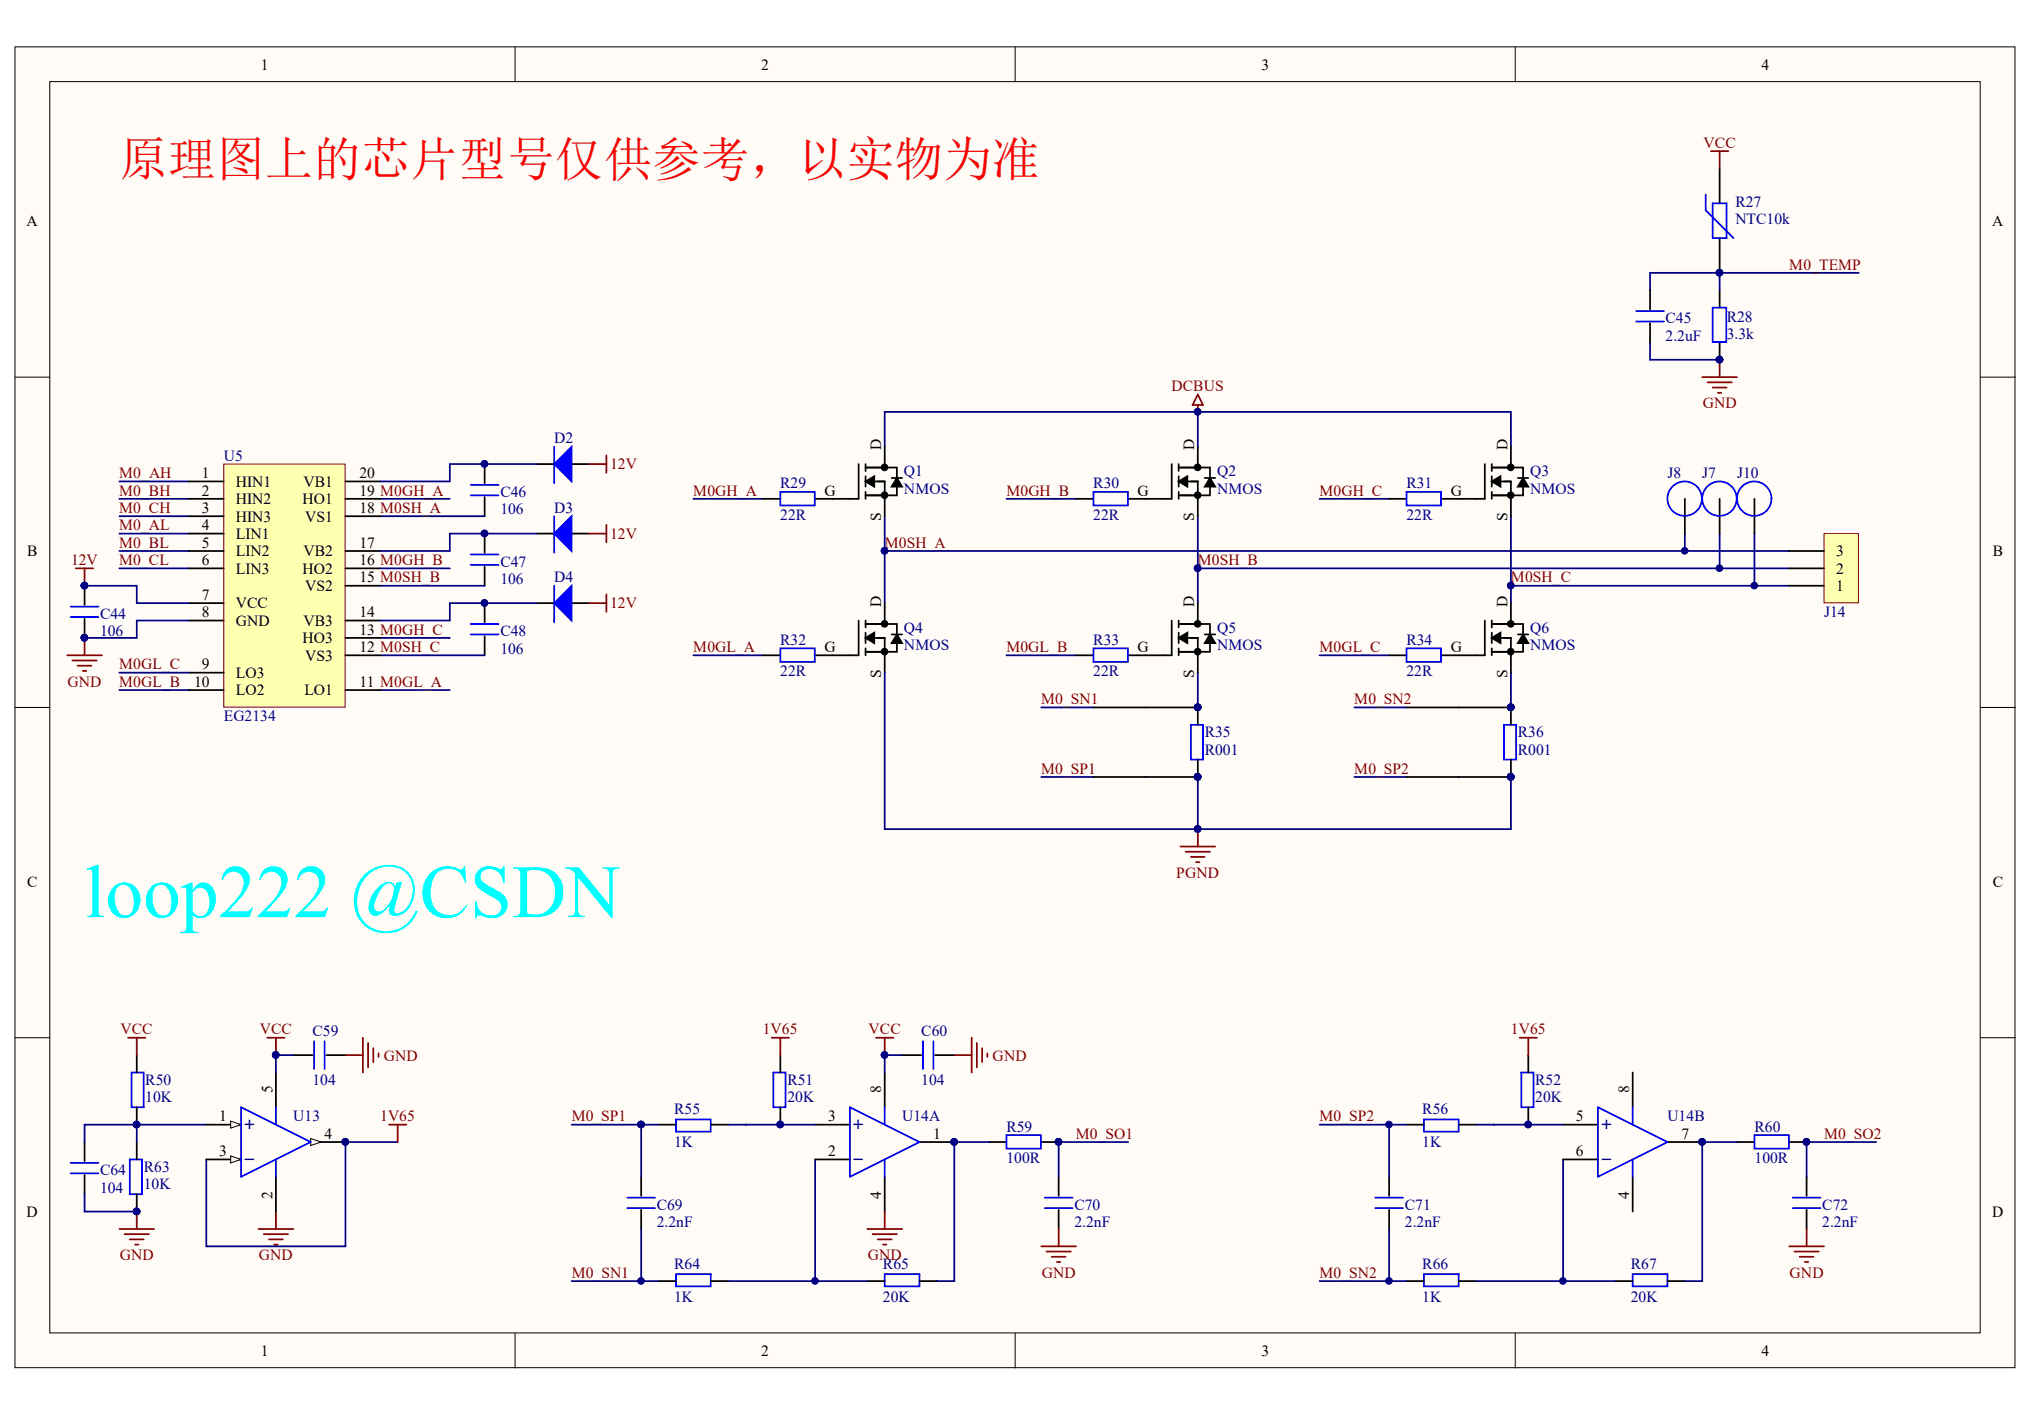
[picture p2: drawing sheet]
<svg xmlns="http://www.w3.org/2000/svg" width="287mm" height="200mm" viewBox="0 0 287 200" stroke-linecap="round" stroke-linejoin="round" font-family="sans-serif">
<defs><g id="words">
<text font-size="10.6" fill="#0ff" x="11.9" y="129.4">loop222 @CSDN</text>
<text font-size="6.8" fill="#f00" x="16.8" y="24.9">原理图上的芯片型号仅供参考，以实物为准</text>
<g font-size="3" fill="#000080">
<text x="34.5" y="159.7">+</text>
<text x="120.4" y="159.7">+</text>
<text x="225.9" y="159.7">+</text>
<text x="34.5" y="164.6">-</text>
<text x="120.4" y="164.6">-</text>
<text x="225.9" y="164.6">-</text>
</g>
<g font-size="2.2">
<text x="36.8" y="9.8">1</text>
<text x="107.4" y="9.8">2</text>
<text x="178" y="9.8">3</text>
<text x="248.5" y="9.8">4</text>
<text x="3.8" y="31.9">A</text>
<text x="281" y="31.9">A</text>
<text x="124.3" y="63.5" transform="rotate(-90 124.3 63.5)">D</text>
<text x="168.5" y="63.5" transform="rotate(-90 168.5 63.5)">D</text>
<text x="212.7" y="63.5" transform="rotate(-90 212.7 63.5)">D</text>
<text x="28.5" y="67.4">1</text>
<text x="28.5" y="69.9">2</text>
<text x="33.3" y="68.6">HIN1</text>
<text x="33.3" y="71.1">HIN2</text>
<text x="42.7" y="71.1">HO1</text>
<text x="42.8" y="68.6">VB1</text>
<text x="50.7" y="69.9">19 M0GH_A</text>
<text x="50.7" y="67.4">20</text>
<text x="116.3" y="69.9">G</text>
<text x="160.5" y="69.9">G</text>
<text x="204.7" y="69.9">G</text>
<text x="28.5" y="72.4">3</text>
<text x="28.5" y="74.8">4</text>
<text x="28.5" y="77.3">5</text>
<text x="33.3" y="73.6">HIN3</text>
<text x="33.3" y="76">LIN1</text>
<text x="43.1" y="73.6">VS1</text>
<text x="50.7" y="77.3">17</text>
<text x="50.7" y="72.4">18 M0SH_A</text>
<text x="124.3" y="73.5" transform="rotate(-90 124.3 73.5)">S</text>
<text x="168.5" y="73.5" transform="rotate(-90 168.5 73.5)">S</text>
<text x="212.7" y="73.5" transform="rotate(-90 212.7 73.5)">S</text>
<text x="3.8" y="78.5">B</text>
<text x="28.5" y="79.7">6</text>
<text x="33.3" y="78.5">LIN2</text>
<text x="33.3" y="80.9">LIN3</text>
<text x="42.7" y="80.9">HO2</text>
<text x="42.8" y="78.5">VB2</text>
<text x="43.1" y="83.4">VS2</text>
<text x="50.7" y="82.2">15 M0SH_B</text>
<text x="50.7" y="79.7">16 M0GH_B</text>
<text x="259" y="83.4">1</text>
<text x="259" y="80.9">2</text>
<text x="259" y="78.5">3</text>
<text x="281.1" y="78.5">B</text>
<text x="28.5" y="84.6">7</text>
<text x="28.5" y="87.1">8</text>
<text x="33.3" y="85.8">VCC</text>
<text x="33.3" y="88.3">GND</text>
<text x="42.8" y="88.3">VB3</text>
<text x="50.7" y="89.5">13 M0GH_C</text>
<text x="50.7" y="87.1">14</text>
<text x="124.3" y="85.6" transform="rotate(-90 124.3 85.6)">D</text>
<text x="168.5" y="85.6" transform="rotate(-90 168.5 85.6)">D</text>
<text x="212.7" y="85.6" transform="rotate(-90 212.7 85.6)">D</text>
<text x="28.5" y="94.4">9</text>
<text x="33.3" y="95.6">LO3</text>
<text x="42.7" y="90.7">HO3</text>
<text x="43.1" y="93.2">VS3</text>
<text x="50.7" y="92">12 M0SH_C</text>
<text x="116.3" y="92">G</text>
<text x="124.3" y="95.6" transform="rotate(-90 124.3 95.6)">S</text>
<text x="160.5" y="92">G</text>
<text x="168.5" y="95.6" transform="rotate(-90 168.5 95.6)">S</text>
<text x="204.7" y="92">G</text>
<text x="212.7" y="95.6" transform="rotate(-90 212.7 95.6)">S</text>
<text x="27.4" y="96.9">10</text>
<text x="33.3" y="98.1">LO2</text>
<text x="42.9" y="98.1">LO1</text>
<text x="50.7" y="96.9">11 M0GL_A</text>
<text x="3.8" y="125.1">C</text>
<text x="281.1" y="125.1">C</text>
<text x="38.4" y="154.2" transform="rotate(-90 38.4 154.2)">5</text>
<text x="124.3" y="154.2" transform="rotate(-90 124.3 154.2)">8</text>
<text x="229.9" y="154.2" transform="rotate(-90 229.9 154.2)">8</text>
<text x="30.9" y="158.2">1</text>
<text x="45.8" y="160.6">4</text>
<text x="116.8" y="158.2">3</text>
<text x="131.7" y="160.6">1</text>
<text x="222.3" y="158.2">5</text>
<text x="237.2" y="160.6">7</text>
<text x="30.9" y="163.1">3</text>
<text x="116.8" y="163.1">2</text>
<text x="222.3" y="163.1">6</text>
<text x="3.8" y="171.6">D</text>
<text x="38.4" y="169.1" transform="rotate(-90 38.4 169.1)">2</text>
<text x="124.3" y="169.1" transform="rotate(-90 124.3 169.1)">4</text>
<text x="229.9" y="169.1" transform="rotate(-90 229.9 169.1)">4</text>
<text x="281" y="171.6">D</text>
<text x="36.8" y="191.3">1</text>
<text x="107.4" y="191.3">2</text>
<text x="178" y="191.3">3</text>
<text x="248.5" y="191.3">4</text>
</g>
<g font-size="2.2" fill="#800000">
<text x="240.3" y="20.8">VCC</text>
<text x="252.4" y="38">M0_TEMP</text>
<text x="165.3" y="55.2">DCBUS</text>
<text x="240.2" y="57.6">GND</text>
<text x="16.8" y="67.4">M0_AH</text>
<text x="16.8" y="69.9">M0_BH</text>
<text x="86.1" y="66.2">12V</text>
<text x="97.8" y="69.9">M0GH_A</text>
<text x="142" y="69.9">M0GH_B</text>
<text x="186.2" y="69.9">M0GH_C</text>
<text x="16.8" y="74.8">M0_AL</text>
<text x="16.8" y="77.3">M0_BL</text>
<text x="16.8" y="72.4">M0_CH</text>
<text x="86.1" y="76">12V</text>
<text x="124.8" y="77.3">M0SH_A</text>
<text x="10" y="79.7">12V</text>
<text x="16.8" y="79.7">M0_CL</text>
<text x="169" y="79.7">M0SH_B</text>
<text x="213.2" y="82.2">M0SH_C</text>
<text x="86.1" y="85.8">12V</text>
<text x="16.8" y="94.4">M0GL_C</text>
<text x="97.8" y="92">M0GL_A</text>
<text x="142" y="92">M0GL_B</text>
<text x="186.2" y="92">M0GL_C</text>
<text x="9.5" y="96.9">GND</text>
<text x="16.8" y="96.9">M0GL_B</text>
<text x="146.9" y="99.3">M0_SN1</text>
<text x="191.1" y="99.3">M0_SN2</text>
<text x="146.9" y="109.1">M0_SP1</text>
<text x="191.1" y="109.1">M0_SP2</text>
<text x="165.9" y="123.8">PGND</text>
<text x="17" y="145.9">VCC</text>
<text x="36.6" y="145.9">VCC</text>
<text x="54.1" y="149.6">GND</text>
<text x="107.6" y="145.9">1V65</text>
<text x="122.5" y="145.9">VCC</text>
<text x="140" y="149.6">GND</text>
<text x="213.2" y="145.9">1V65</text>
<text x="53.6" y="158.2">1V65</text>
<text x="80.6" y="158.2">M0_SP1</text>
<text x="151.8" y="160.6">M0_SO1</text>
<text x="186.2" y="158.2">M0_SP2</text>
<text x="257.3" y="160.6">M0_SO2</text>
<text x="16.9" y="177.8">GND</text>
<text x="36.5" y="177.8">GND</text>
<text x="122.4" y="177.8">GND</text>
<text x="80.6" y="180.2">M0_SN1</text>
<text x="147" y="180.2">GND</text>
<text x="186.2" y="180.2">M0_SN2</text>
<text x="252.5" y="180.2">GND</text>
</g>
<g font-size="2.2" fill="#000080">
<text x="244.8" y="29.2">R27</text>
<text x="244.8" y="31.6">NTC10k</text>
<text x="235" y="45.6">C45</text>
<text x="243.6" y="45.4">R28</text>
<text x="243.6" y="47.8">3.3k</text>
<text x="235" y="48.1">2.2uF</text>
<text x="31.6" y="65">U5</text>
<text x="78.2" y="62.5">D2</text>
<text x="70.6" y="70.1">C46</text>
<text x="110.1" y="68.9">R29</text>
<text x="127.5" y="67.2">Q1</text>
<text x="127.5" y="69.7">NMOS</text>
<text x="154.2" y="68.9">R30</text>
<text x="171.7" y="67.2">Q2</text>
<text x="171.7" y="69.7">NMOS</text>
<text x="198.4" y="68.9">R31</text>
<text x="215.9" y="67.2">Q3</text>
<text x="215.9" y="69.7">NMOS</text>
<text x="235.2" y="67.4">J8</text>
<text x="240.1" y="67.4">J7</text>
<text x="245.1" y="67.4">J10</text>
<text x="70.6" y="72.6">106</text>
<text x="78.2" y="72.4">D3</text>
<text x="110.1" y="73.3">22R</text>
<text x="154.2" y="73.3">22R</text>
<text x="198.4" y="73.3">22R</text>
<text x="70.6" y="80">C47</text>
<text x="70.6" y="82.4">106</text>
<text x="78.2" y="82.2">D4</text>
<text x="14.1" y="87.3">C44</text>
<text x="14.1" y="89.8">106</text>
<text x="70.6" y="89.8">C48</text>
<text x="127.5" y="89.3">Q4</text>
<text x="171.7" y="89.3">Q5</text>
<text x="215.9" y="89.3">Q6</text>
<text x="257.3" y="87.1">J14</text>
<text x="70.6" y="92.2">106</text>
<text x="110.1" y="91">R32</text>
<text x="110.1" y="95.4">22R</text>
<text x="127.5" y="91.7">NMOS</text>
<text x="154.2" y="91">R33</text>
<text x="154.2" y="95.4">22R</text>
<text x="171.7" y="91.7">NMOS</text>
<text x="198.4" y="91">R34</text>
<text x="198.4" y="95.4">22R</text>
<text x="215.9" y="91.7">NMOS</text>
<text x="31.6" y="101.8">EG2134</text>
<text x="170" y="104">R35</text>
<text x="170" y="106.4">R001</text>
<text x="214.1" y="104">R36</text>
<text x="214.1" y="106.4">R001</text>
<text x="44.1" y="146.1">C59</text>
<text x="130" y="146.1">C60</text>
<text x="20.5" y="153">R50</text>
<text x="20.5" y="155.5">10K</text>
<text x="44.1" y="153">104</text>
<text x="111.1" y="153">R51</text>
<text x="111.1" y="155.5">20K</text>
<text x="130" y="153">104</text>
<text x="216.6" y="153">R52</text>
<text x="216.6" y="155.5">20K</text>
<text x="41.4" y="158.2">U13</text>
<text x="95.1" y="157.2">R55</text>
<text x="95.1" y="161.9">1K</text>
<text x="127.3" y="158.2">U14A</text>
<text x="142" y="159.7">R59</text>
<text x="200.6" y="157.2">R56</text>
<text x="200.6" y="161.9">1K</text>
<text x="235.2" y="158.2">U14B</text>
<text x="247.5" y="159.7">R60</text>
<text x="14.1" y="165.8">C64</text>
<text x="20.3" y="165.3">R63</text>
<text x="20.3" y="167.7">10K</text>
<text x="142" y="164">100R</text>
<text x="247.5" y="164">100R</text>
<text x="14.1" y="168.2">104</text>
<text x="92.7" y="170.7">C69</text>
<text x="92.7" y="173.1">2.2nF</text>
<text x="151.6" y="170.7">C70</text>
<text x="151.6" y="173.1">2.2nF</text>
<text x="198.2" y="170.7">C71</text>
<text x="198.2" y="173.1">2.2nF</text>
<text x="257.1" y="170.7">C72</text>
<text x="257.1" y="173.1">2.2nF</text>
<text x="95.1" y="179">R64</text>
<text x="124.6" y="179">R65</text>
<text x="200.6" y="179">R66</text>
<text x="230.1" y="179">R67</text>
<text x="95.1" y="183.7">1K</text>
<text x="124.6" y="183.7">20K</text>
<text x="200.6" y="183.7">1K</text>
<text x="230.1" y="183.7">20K</text>
</g>
</g></defs>
<g fill="#fffcf8" stroke="#000" stroke-width=".14">
<path d="M2.1 6.6h282.2v186.3h-282.2z"/>
<path d="M7 11.5h272.4v176.5h-272.4z"/>
</g>
<path d="M72.7 6.6v4.9M143.2 6.6v4.9M213.8 6.6v4.9M2.1 53.2h4.9M279.4 53.2h4.9M2.1 99.8h4.9M279.4 99.8h4.9M2.1 146.4h4.9M279.4 146.4h4.9M72.7 188.1v4.9M143.2 188.1v4.9M213.8 188.1v4.9" fill="none" stroke="#000" stroke-width=".14"/>
<g fill="none" stroke="#000080" stroke-width=".25">
<path d="M242.6 38.5v2.4M262.2 38.5h-29.4v2.4M232.8 48.3v2.4h9.8M16.8 70.4h9.9M16.8 67.9h9.9M16.8 75.3h9.9M16.8 72.8h9.9M16.8 77.7h9.9M53.6 70.4h9.9M53.6 72.8h14.8M16.8 80.2h9.9M16.8 97.3h9.9"/>
<path d="M53.6 90h9.9M53.6 92.4h14.8M53.6 97.3h9.9M19.3 158.6v2.5M29.1 158.6h-17.2v2.5M90.5 158.6h2.4M102.7 158.6h2.5M105.2 158.6h.1M127.3 148.8h-2.5v2.5M186.2 158.6h12.2M196 158.6v7.4M208.2 158.6h2.5"/>
<path d="M210.7 158.6h.1M11.9 168.5v2.4h7.4M56.1 161.1h-7.4v14.7h-19.6v-12.2M90.5 173.4v7.3M115 163.6v17.1M139.5 161.1h-4.9v19.6h-2.4M159.2 161.1h-9.9v4.9M196 173.4v7.3M220.5 163.6v17.1M245.1 161.1h-5v19.6h-2.4M264.7 161.1h-9.8v4.9M80.6 180.7h12.3"/>
<path d="M102.7 180.7h19.7M186.2 180.7h12.2M208.2 180.7h19.7"/>
</g>
<g fill="#000080" stroke="#000080" stroke-width=".14">
<circle cx="242.6" cy="50.7" r=".47"/>
<circle cx="19.3" cy="170.9" r=".47"/>
<circle cx="19.3" cy="158.6" r=".47"/>
<circle cx="48.7" cy="161.1" r=".47"/>
<circle cx="149.3" cy="161.1" r=".47"/>
<circle cx="254.8" cy="161.1" r=".47"/>
<circle cx="215.6" cy="158.6" r=".47"/>
<circle cx="110.1" cy="158.6" r=".47"/>
<circle cx="220.5" cy="180.7" r=".47"/>
<circle cx="115" cy="180.7" r=".47"/>
<circle cx="240.1" cy="161.1" r=".47"/>
<circle cx="90.4" cy="180.7" r=".47"/>
<circle cx="134.6" cy="161.1" r=".47"/>
<circle cx="196" cy="180.7" r=".47"/>
<circle cx="242.6" cy="38.5" r=".47"/>
<circle cx="196" cy="158.6" r=".47"/>
<circle cx="90.4" cy="158.6" r=".47"/>
<circle cx="124.8" cy="148.8" r=".47"/>
<circle cx="68.3" cy="65.4" r=".47"/>
<circle cx="68.3" cy="75.2" r=".47"/>
<circle cx="68.3" cy="85.1" r=".47"/>
<circle cx="11.9" cy="82.6" r=".47"/>
<circle cx="11.9" cy="90" r=".47"/>
</g>
<g fill="none" stroke="#00f" stroke-width=".25">
<path d="M240.6 27.5v2.2l4 3.9M241.6 28.7h2v4.9h-2zM230.8 45.4h3.9M230.8 43.9h3.9M241.6 43.4h1.9v4.8h-1.9zM66.4 69.9h3.9M66.4 68.4h3.9M66.4 79.7h3.9M66.4 78.2h3.9M78.2 63v5.2M78.2 72.8v5.2M78.2 65.5h2.4"/>
<path d="M78.2 75.3h2.4M66.4 89.5h3.9M66.4 88h3.9M78.2 82.6v5.2M78.2 85.1h2.4M18.6 151.3h1.7v4.9h-1.7zM44.3 146.9v3.9M45.8 146.9v3.9M95.4 157.9h4.9v1.7h-4.9zM109.1 151.3h1.7v4.9h-1.7zM119.9 156.2l9.8 4.9-9.8 4.9zM124.8 156.2v2.4"/>
<path d="M130.2 146.9v3.9M131.7 146.9v3.9M200.9 157.9h4.9v1.7h-4.9zM214.6 151.3h1.7v4.9h-1.7zM225.4 156.2l9.8 4.9-9.8 4.9zM230.3 156.2v2.4M10 164h3.9M10 165.5h3.9M18.3 163.6h1.7v4.9h-1.7zM88.5 168.9h3.9M88.5 170.4h3.9M95.4 179.7h4.9v1.8h-4.9z"/>
<path d="M124.8 179.7h4.9v1.8h-4.9zM124.8 163.6v2.4M142 160.1h4.8v1.9h-4.8zM147.4 168.9h3.9M147.4 170.4h3.9M194 168.9h3.9M194 170.4h3.9M200.9 179.7h4.9v1.8h-4.9zM230.3 179.7h4.9v1.8h-4.9zM230.3 163.6v2.4M247.5 160.1h4.9v1.9h-4.9zM252.9 168.9h3.9"/>
<path d="M252.9 170.4h3.9"/>
</g>
<g fill="none" stroke="#000" stroke-width=".25">
<path d="M242.6 23.8v4.9M242.6 33.6v4.9M232.8 40.9v2.7M232.8 45.6v2.7M242.6 40.9v2.5M242.6 48.3v2.4M68.4 65.5v2.7M68.4 70.1v2.7M68.4 75.3v2.7M68.4 79.9v2.7M75.7 65.5h2.5M75.7 75.3h2.5"/>
<path d="M80.6 65.5h2.5M80.6 75.3h2.5M68.4 85.1v2.7M68.4 89.7v2.7M75.7 85.1h2.5M80.6 85.1h2.5M19.3 148.8v2.5M19.3 156.2v2.4M41.4 148.8h2.7M46 148.8h2.7M92.9 158.6h2.5M100.3 158.6h2.4"/>
<path d="M110.1 148.8v2.5M110.1 156.2v2.4M115 158.6h4.9M124.8 151.3v4.9M127.3 148.8h2.7M131.9 148.8h2.7M198.4 158.6h2.5M205.8 158.6h2.4M215.6 148.8v2.5M215.6 156.2v2.4M220.5 158.6h4.9M230.3 151.3v4.9"/>
<path d="M11.9 161.1v2.7M11.9 165.8v2.7M19.3 161.1v2.5M19.3 168.5v2.4M90.5 166v2.7M90.5 170.7v2.7M115 163.6h4.9M124.8 166v4.9M129.7 161.1h4.9M139.5 161.1h2.5M146.9 161.1h2.4M149.3 166v2.7"/>
<path d="M149.3 170.7v2.7M196 166v2.7M196 170.7v2.7M220.5 163.6h4.9M230.3 166v4.9M235.2 161.1h4.9M245.1 161.1h2.4M252.4 161.1h2.5M254.9 166v2.7M254.9 170.7v2.7M92.9 180.7h2.5M100.3 180.7h2.4"/>
<path d="M122.4 180.7h2.4M129.7 180.7h2.5M198.4 180.7h2.5M205.8 180.7h2.4M227.9 180.7h2.4M235.2 180.7h2.5"/>
</g>
<g fill="none" stroke="#800000" stroke-width=".25">
<path d="M83.1 75.3h2.4M85.5 74v2.5M9.5 92.4h4.9M10.2 93.2h3.4M10.7 80.2h2.5M10.9 93.9h2M11.7 94.6h.5M11.9 80.2v2.4M11.9 90v2.4M83.1 85.1h2.4M85.5 83.9v2.4M54.9 158.6h2.4"/>
<path d="M56.1 158.6v2.5M108.9 146.4h2.4M110.1 146.4v2.4M214.4 146.4h2.4M215.6 146.4v2.4"/>
</g>
<g fill="#00f" stroke="#00f" stroke-width=".25">
<path d="M78.2 65.5l2.4-2.5v4.9z"/>
<path d="M78.2 75.3l2.4-2.5v4.9z"/>
<path d="M78.2 85.1l2.4-2.5v4.9z"/>
</g>
<path d="M31.6 65.5h17.1v34.2h-17.1z" fill="#ffffb0" stroke="#800000" stroke-width=".14"/>
<g fill="none" stroke="#000" stroke-width=".25">
<path d="M26.7 67.9h4.9M26.7 70.4h4.9M26.7 72.8h4.9M26.7 75.3h4.9M26.7 77.7h4.9M48.7 67.9h4.9M48.7 70.4h4.9M48.7 72.8h4.9M48.7 77.7h4.9M11.9 82.6v2.7M11.9 87.3v2.7M26.7 80.2h4.9"/>
<path d="M26.7 85.1h4.9M26.7 87.5h4.9M26.7 94.9h4.9M26.7 97.3h4.9M48.7 80.2h4.9M48.7 87.5h4.9M48.7 97.3h4.9M48.7 92.4h4.9M48.7 90h4.9M48.7 82.6h4.9M29.1 158.6h4.9"/>
</g>
<path d="M75.7 75.3h-12.2v2.4h-9.9M75.7 65.5h-12.2v2.4h-9.9M11.9 82.6h7.4v2.5h7.4M16.8 94.9h9.9M26.7 87.5h-7.4v2.5h-7.4M53.6 82.6h14.8M53.6 80.2h9.9M75.7 85.1h-12.2v2.4h-9.9" fill="none" stroke="#000080" stroke-width=".25"/>
<g fill="#000080" stroke="#000080" stroke-width=".14">
<circle cx="11.9" cy="82.6" r=".47"/>
<circle cx="11.9" cy="90" r=".47"/>
<circle cx="242.6" cy="50.7" r=".47"/>
<circle cx="19.3" cy="170.9" r=".47"/>
<circle cx="124.8" cy="148.8" r=".47"/>
<circle cx="38.9" cy="148.8" r=".47"/>
</g>
<g fill="none" stroke="#800000" stroke-width=".25">
<path d="M241.4 21.3h2.4M242.6 21.3v2.5M240.1 53.2h5M240.9 53.9h3.4M241.6 54.7h2M242.4 55.4h.4M242.6 50.7v2.5M83.1 65.5h2.4M85.5 64.2v2.5M18.1 146.4h2.4M19.3 146.4v2.4M37.7 146.4h2.4"/>
<path d="M38.9 146.4v2.4M48.7 148.8h2.5M51.2 146.4v4.9M51.9 147.1v3.5M52.7 147.9v1.9M53.4 148.6v.5M123.6 146.4h2.4M124.8 146.4v2.4M134.6 148.8h2.5M137.1 146.4v4.9M137.8 147.1v3.5M138.6 147.9v1.9"/>
<path d="M139.3 148.6v.5M16.8 173.4h4.9M17.6 174.1h3.4M18.3 174.8h2M19 175.6h.5M19.3 170.9v2.5M36.5 173.4h4.9M37.2 174.1h3.4M37.9 174.8h2M38.7 175.6h.5M38.9 170.9v2.5M122.4 173.4h4.9"/>
<path d="M123.1 174.1h3.4M123.8 174.8h2M124.6 175.6h.5M124.8 170.9v2.5M146.9 175.8h4.9M147.6 176.5h3.5M148.4 177.3h1.9M149.1 178h.5M149.3 173.4v2.4M252.4 175.8h4.9M253.2 176.5h3.4M253.9 177.3h2"/>
<path d="M254.6 178h.5M254.9 173.4v2.4"/>
</g>
<path d="M10 87h3.9M10 85.6h3.9" fill="none" stroke="#00f" stroke-width=".25"/>
<path d="M32.5 158.2l1.5 .4-1.5 .5z" fill="#fffcf8" stroke="#000" stroke-width=".14"/>
<path d="M29.1 163.6h4.9" fill="none" stroke="#000" stroke-width=".25"/>
<path d="M32.5 163.1l1.5 .5-1.5 .4z" fill="#fffcf8" stroke="#000" stroke-width=".14"/>
<path d="M43.8 161.1h4.9" fill="none" stroke="#000" stroke-width=".25"/>
<path d="M43.8 160.6l1.5 .5-1.5 .5z" fill="#fffcf8" stroke="#000" stroke-width=".14"/>
<g fill="#000080" stroke="#000080" stroke-width=".14">
<circle cx="48.7" cy="161.1" r=".47"/>
<circle cx="38.9" cy="148.8" r=".47"/>
<circle cx="90.4" cy="158.6" r=".47"/>
<circle cx="124.8" cy="77.7" r=".47"/>
<circle cx="169" cy="80.2" r=".47"/>
<circle cx="213.1" cy="82.6" r=".47"/>
<circle cx="169" cy="58.1" r=".47"/>
<circle cx="169" cy="116.9" r=".47"/>
<circle cx="213.1" cy="99.8" r=".47"/>
<circle cx="237.7" cy="77.7" r=".47"/>
<circle cx="242.6" cy="80.2" r=".47"/>
<circle cx="247.5" cy="82.6" r=".47"/>
<circle cx="213.1" cy="109.6" r=".47"/>
<circle cx="169" cy="109.6" r=".47"/>
<circle cx="169" cy="99.8" r=".47"/>
</g>
<g fill="none" stroke="#000" stroke-width=".25">
<path d="M107.6 70.4h2.5M121.1 65.5v4.9h-6.1M122.1 66h2.7M122.1 65.5v.9M122.1 67.2v1.5M122.1 69.4v1M123.3 67.9h1.5v4.9M124.8 66h1.7v1.4M124.8 63v3M125.8 67.4h1.5M126.5 68.7v1.2h-4.4M151.8 70.4h2.5"/>
<path d="M165.3 65.5v4.9h-6.1M166.3 66h2.7M166.3 65.5v.9M166.3 67.2v1.5M166.3 69.4v1M167.5 67.9h1.5v4.9M169 66h1.7v1.4M169 63v3M170 67.4h1.4M170.7 68.7v1.2h-4.4M196 70.4h2.4M209.5 65.5v4.9h-6.2"/>
<path d="M210.5 66h2.7M210.5 65.5v.9M210.5 67.2v1.5M210.5 69.4v1M211.7 67.9h1.5v4.9M213.2 66h1.7v1.4M213.2 63v3M214.1 67.4h1.5M214.9 68.7v1.2h-4.4M237.7 70.4v4.9M242.6 70.4v4.9M107.6 92.4h2.5"/>
<path d="M121.1 87.5v4.9h-6.1M122.1 87.5v1M122.1 89.2v1.5M122.1 91.5v.9M122.1 88h2.7M123.3 90h1.5v4.9M124.8 88h1.7v1.5M124.8 85.1v2.9M125.8 89.5h1.5M126.5 90.7v1.2h-4.4M151.8 92.4h2.5M165.3 87.5v4.9h-6.1"/>
<path d="M166.3 87.5v1M166.3 89.2v1.5M166.3 91.5v.9M166.3 88h2.7M167.5 90h1.5v4.9M169 88h1.7v1.5M169 85.1v2.9M169 99.8v2.4M170 89.5h1.4M170.7 90.7v1.2h-4.4M196 92.4h2.4M209.5 87.5v4.9h-6.2"/>
<path d="M210.5 87.5v1M210.5 89.2v1.5M210.5 91.5v.9M210.5 88h2.7M211.7 90h1.5v4.9M213.2 88h1.7v1.5M213.2 85.1v2.9M213.2 99.8v2.4M214.1 89.5h1.5M214.9 90.7v1.2h-4.4M169 107.1v2.5M213.2 107.1v2.5"/>
<path d="M38.9 151.3v4.9M38.9 166v4.9"/>
</g>
<g fill="none" stroke="#00f" stroke-width=".25">
<path d="M110.1 69.4h4.8v1.9h-4.8zM154.3 69.4h4.8v1.9h-4.8zM198.4 69.4h4.9v1.9h-4.9zM110.1 91.5h4.8v1.9h-4.8zM154.3 91.5h4.8v1.9h-4.8zM198.4 91.5h4.9v1.9h-4.9zM168 102.2h1.7v4.9h-1.7zM212.2 102.2h1.7v4.9h-1.7zM34 156.2l9.8 4.9-9.8 4.9zM38.9 156.2v2.4M38.9 163.6v2.4"/>
<circle cx="237.7" cy="70.3" r="2.43"/>
<circle cx="242.6" cy="70.3" r="2.43"/>
</g>
<g fill="none" stroke="#000080" stroke-width=".25">
<path d="M97.8 70.4h9.8M124.8 63v-4.9h88.4v4.9M124.8 77.7h127.6M124.8 72.8v12.3M142 70.4h9.8M169 72.8v12.3M186.2 70.4h9.8M213.2 72.8v12.3M237.7 75.3v2.4M242.6 75.3v4.9M247.5 75.3v7.3M97.8 92.4h9.8"/>
<path d="M142 92.4h9.8M146.9 99.8h7.4M169 80.2h83.4M169 94.9v4.9M186.2 92.4h9.8M191.1 99.8h7.3M213.2 94.9v4.9M213.2 82.6h39.2M146.9 109.6h7.4M169 109.6v7.4h44.2v-7.4M191.1 109.6h7.3M41.4 148.8h-2.5v2.5"/>
<path d="M80.6 158.6h9.9v7.4M105.2 158.6h9.8M210.7 158.6h9.8"/>
</g>
<path d="M169 55.7l.7 1.4h-1.5zM169 57.1v1M166.5 119.4h4.9M169 117v2.4M167.3 120.1h3.4M168 120.9h2M168.7 121.6h.5" fill="none" stroke="#800000" stroke-width=".25"/>
<path d="M122.1 67.9l1.2-.7v1.5zM126.5 67.4l.8 1.3h-1.5zM166.3 67.9l1.2-.7v1.5zM170.7 67.4l.7 1.3h-1.4zM210.5 67.9l1.2-.7v1.5zM214.9 67.4l.7 1.3h-1.5zM122.1 90l1.2-.8v1.5zM126.5 89.5l.8 1.2h-1.5zM166.3 90l1.2-.8v1.5zM170.7 89.5l.7 1.2h-1.4zM210.5 90l1.2-.8v1.5zM214.9 89.5l.7 1.2h-1.5z" fill="#000" stroke="#000" stroke-width=".25"/>
<g fill="#000" stroke="#000" stroke-width=".14">
<circle cx="124.8" cy="69.9" r=".47"/>
<circle cx="124.8" cy="65.9" r=".47"/>
<circle cx="169" cy="69.9" r=".47"/>
<circle cx="169" cy="65.9" r=".47"/>
<circle cx="213.1" cy="69.9" r=".47"/>
<circle cx="213.1" cy="65.9" r=".47"/>
<circle cx="124.8" cy="91.9" r=".47"/>
<circle cx="124.8" cy="88" r=".47"/>
<circle cx="169" cy="91.9" r=".47"/>
<circle cx="169" cy="88" r=".47"/>
<circle cx="213.1" cy="91.9" r=".47"/>
<circle cx="213.1" cy="88" r=".47"/>
</g>
<path d="M257.3 75.3h4.9v9.7h-4.9z" fill="#ffffb0" stroke="#800000" stroke-width=".14"/>
<path d="M247.5 70.4v4.9M252.4 77.7h4.9M154.3 99.8h14.7M198.4 99.8h14.8M252.4 82.6h4.9M252.4 80.2h4.9M154.3 109.6h14.7M198.4 109.6h14.8" fill="none" stroke="#000" stroke-width=".25"/>
<g fill="#000080" stroke="#000080" stroke-width=".14">
<circle cx="169" cy="99.8" r=".47"/>
<circle cx="213.1" cy="99.8" r=".47"/>
<circle cx="169" cy="109.6" r=".47"/>
<circle cx="213.1" cy="109.6" r=".47"/>
<circle cx="169" cy="58.1" r=".47"/>
<circle cx="169" cy="116.9" r=".47"/>
</g>
<circle cx="247.5" cy="70.3" r="2.43" fill="none" stroke="#00f" stroke-width=".25"/>
<path d="M169 58.1v4.9M124.8 94.9v22.1h44.2" fill="none" stroke="#000080" stroke-width=".25"/>
<use href="#words"/>
</svg>
